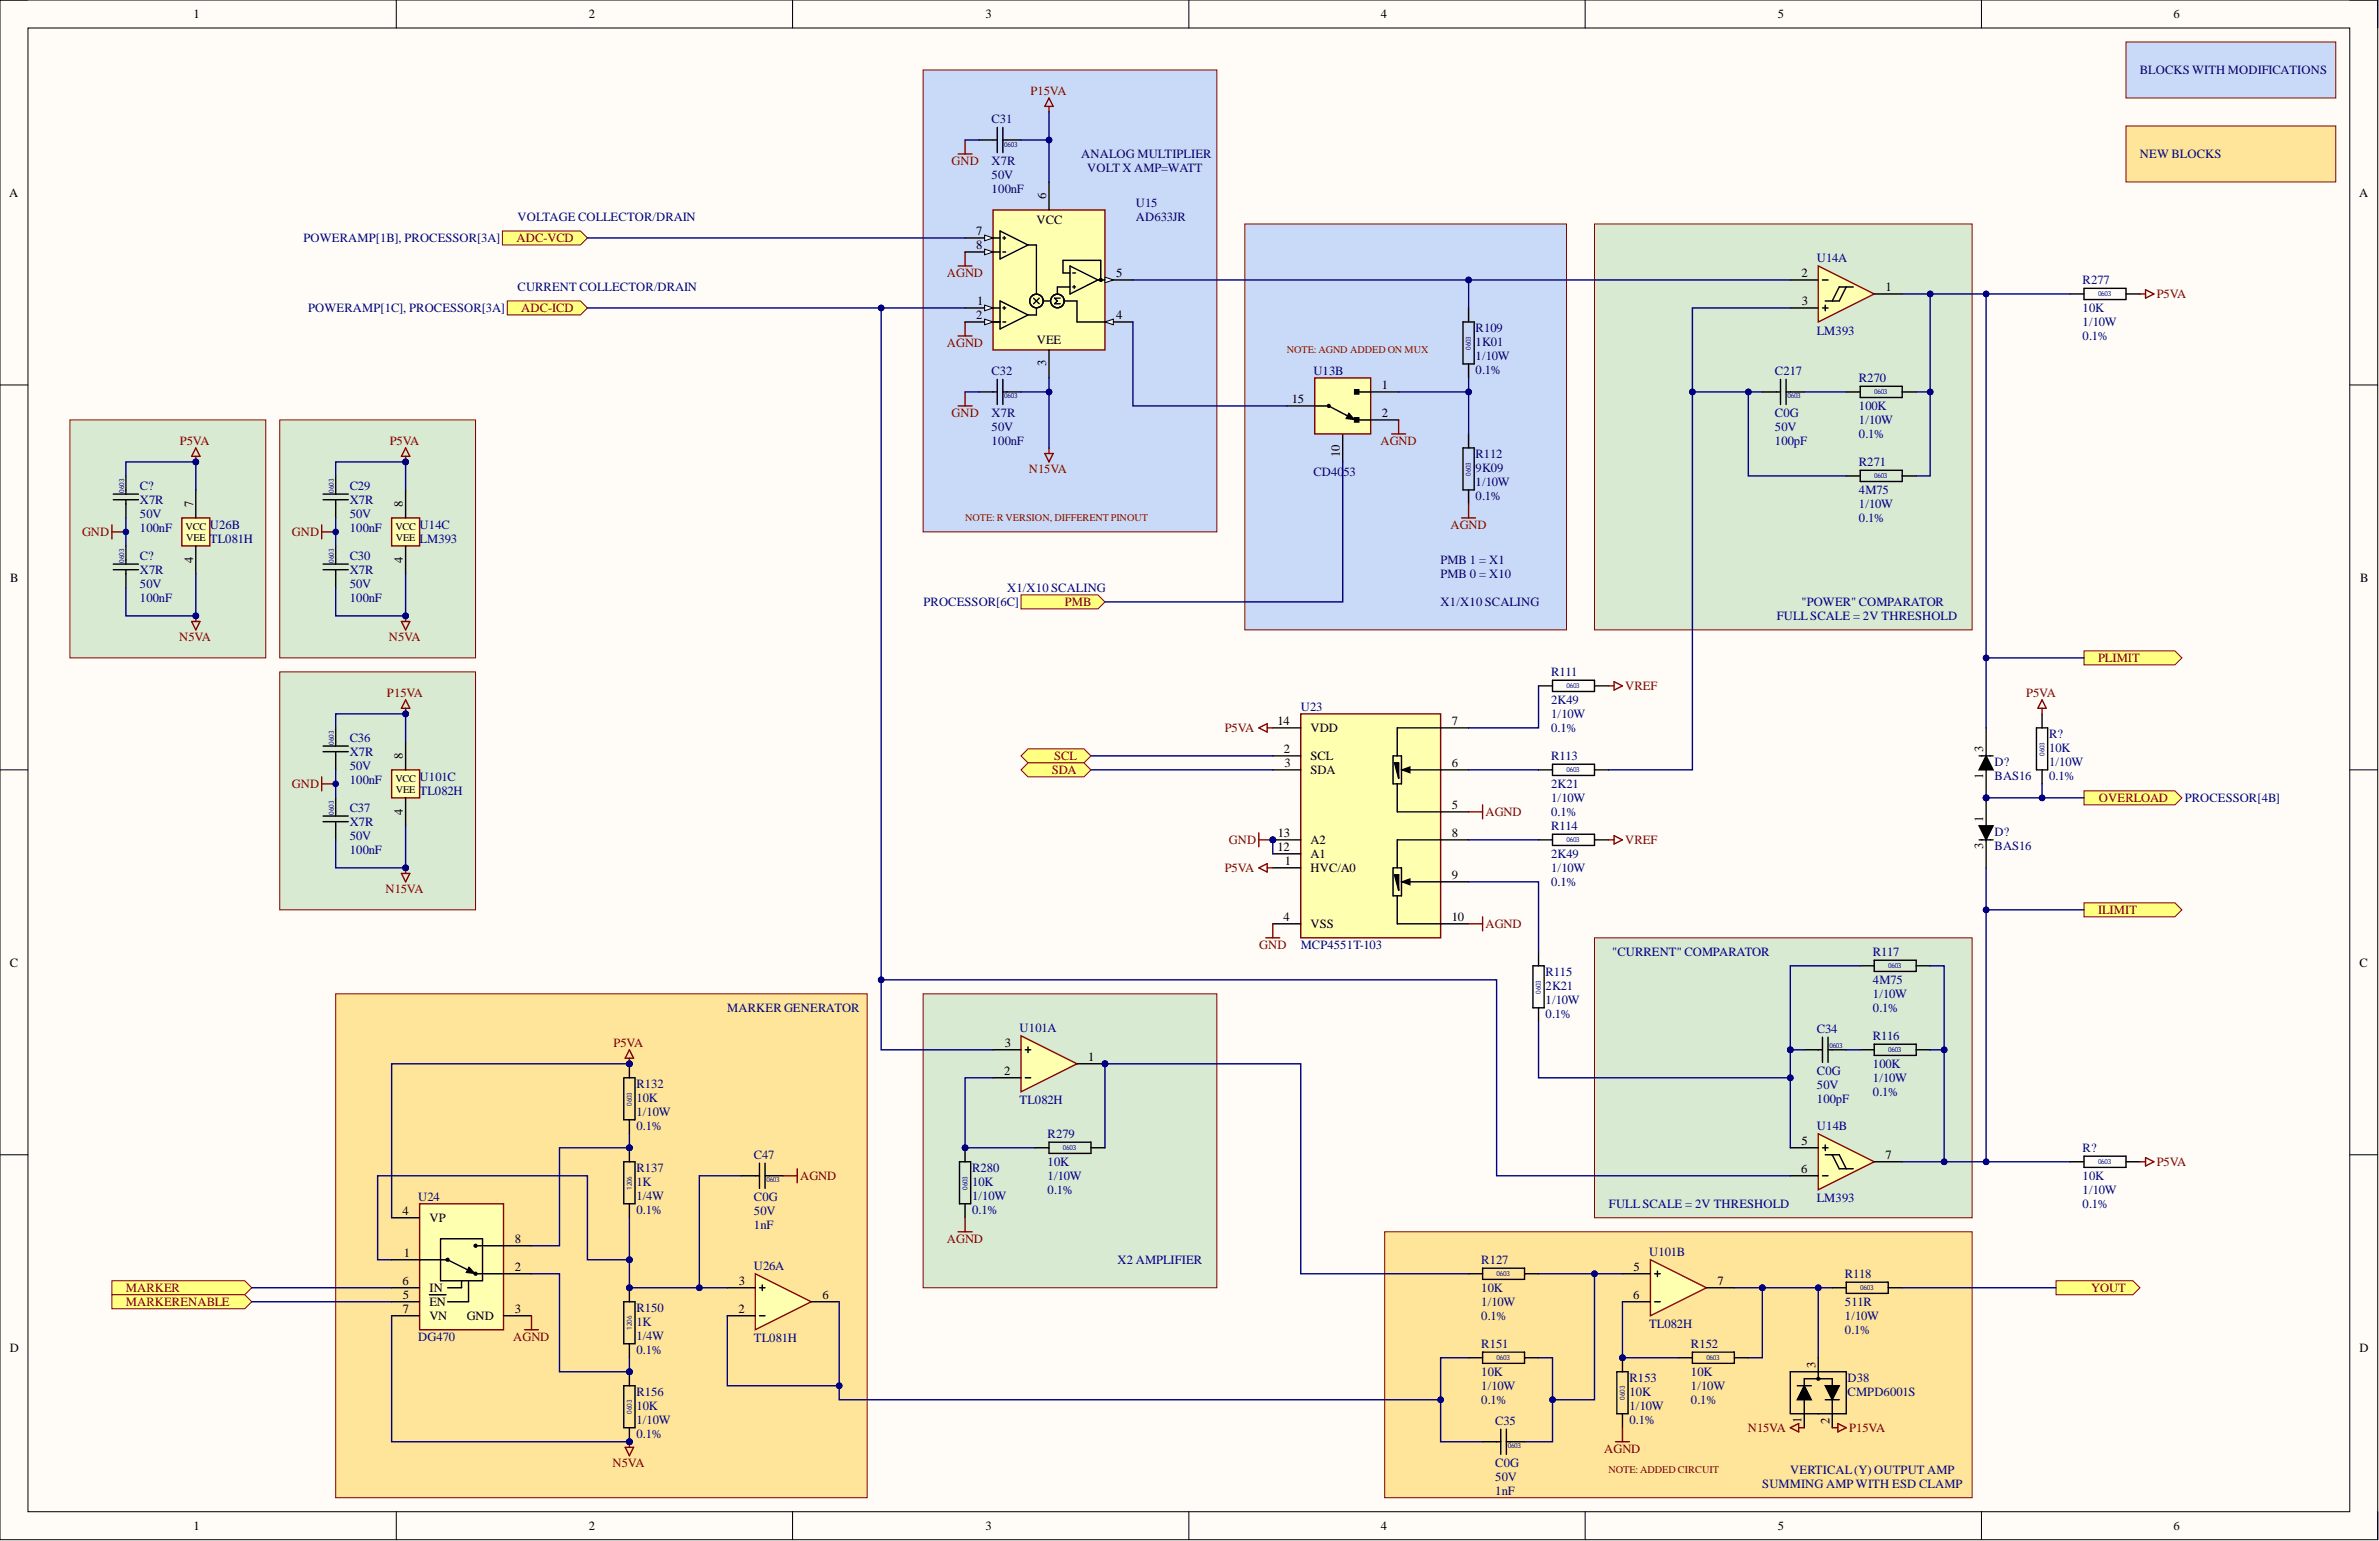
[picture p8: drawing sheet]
<svg xmlns="http://www.w3.org/2000/svg" width="431mm" height="279mm" viewBox="0 0 431 279" stroke-linecap="round" stroke-linejoin="round" font-family="sans-serif">
<defs><g id="words">
<g font-size="2.3">
<text x="35.1" y="3.3">1</text>
<text x="106.8" y="3.3">2</text>
<text x="178.7" y="3.3">3</text>
<text x="250.4" y="3.3">4</text>
<text x="322.4" y="3.3">5</text>
<text x="394.2" y="3.3">6</text>
<text x="1.7" y="35.7">A</text>
<text x="427.8" y="35.7">A</text>
<text x="188" y="40.6">VCC</text>
<text x="189.7" y="36" transform="rotate(-90 189.7 36)">6</text>
<text x="177.1" y="42.6">7</text>
<text x="177.1" y="45.2">8</text>
<text x="202.4" y="50.3">5</text>
<text x="326.7" y="50.3">2</text>
<text x="341.9" y="52.8">1</text>
<text x="177.1" y="57.9">2</text>
<text x="177.2" y="55.3">1</text>
<text x="202.4" y="57.9">4</text>
<text x="326.8" y="55.3">3</text>
<text x="188" y="62.4">VEE</text>
<text x="189.7" y="66.4" transform="rotate(-90 189.7 66.4)">3</text>
<text x="250.6" y="70.6">1</text>
<text x="234.3" y="73.1">15</text>
<text x="250.6" y="75.6">2</text>
<text x="243" y="82.9" transform="rotate(-90 243 82.9)">10</text>
<text x="35" y="91.9" transform="rotate(-90 35 91.9)">7</text>
<text x="73.1" y="91.9" transform="rotate(-90 73.1 91.9)">8</text>
<text x="1.9" y="105.5">B</text>
<text x="35" y="102.1" transform="rotate(-90 35 102.1)">4</text>
<text x="73.1" y="102.1" transform="rotate(-90 73.1 102.1)">4</text>
<text x="428" y="105.5">B</text>
<text x="231.7" y="131.5">14</text>
<text x="263.3" y="131.5">7</text>
<text x="73.1" y="137.6" transform="rotate(-90 73.1 137.6)">8</text>
<text x="232.9" y="136.5">2</text>
<text x="237.7" y="132.7">VDD</text>
<text x="237.7" y="137.8">SCL</text>
<text x="359.7" y="136.3" transform="rotate(-90 359.7 136.3)">3</text>
<text x="232.9" y="139.1">3</text>
<text x="237.7" y="140.3">SDA</text>
<text x="263.3" y="139.1">6</text>
<text x="359.7" y="141.2" transform="rotate(-90 359.7 141.2)">1</text>
<text x="73.1" y="147.8" transform="rotate(-90 73.1 147.8)">4</text>
<text x="263.3" y="146.7">5</text>
<text x="359.7" y="149" transform="rotate(-90 359.7 149)">1</text>
<text x="231.7" y="154.3">12</text>
<text x="231.8" y="151.8">13</text>
<text x="237.7" y="155.6">A1</text>
<text x="237.7" y="153">A2</text>
<text x="263.3" y="151.8">8</text>
<text x="359.7" y="154" transform="rotate(-90 359.7 154)">3</text>
<text x="233" y="156.8">1</text>
<text x="237.7" y="158.1">HVC/A0</text>
<text x="263.3" y="159.4">9</text>
<text x="232.8" y="167">4</text>
<text x="263.3" y="167">10</text>
<text x="237.7" y="168.3">VSS</text>
<text x="1.8" y="175.3">C</text>
<text x="427.9" y="175.3">C</text>
<text x="182.2" y="189.8">3</text>
<text x="182.1" y="194.9">2</text>
<text x="197.3" y="192.4">1</text>
<text x="326.7" y="207.6">5</text>
<text x="326.6" y="212.7">6</text>
<text x="341.9" y="210.1">7</text>
<text x="73" y="220.3">4</text>
<text x="77.9" y="221.6">VP</text>
<text x="73.2" y="227.9">1</text>
<text x="93.3" y="225.4">8</text>
<text x="73" y="233">6</text>
<text x="93.3" y="230.4">2</text>
<text x="134" y="233">3</text>
<text x="296.3" y="230.4">5</text>
<text x="311.5" y="233">7</text>
<text x="73.1" y="235.5">5</text>
<text x="73.1" y="238.1">7</text>
<text x="77.9" y="236.8">EN</text>
<text x="77.9" y="234.2">IN</text>
<text x="77.9" y="239.3">VN</text>
<text x="84.6" y="239.3">GND</text>
<text x="93.3" y="238.1">3</text>
<text x="133.9" y="238.1">2</text>
<text x="149.2" y="235.5">6</text>
<text x="296.2" y="235.5">6</text>
<text x="1.8" y="245.1">D</text>
<text x="427.9" y="245.1">D</text>
<text x="329.2" y="248" transform="rotate(-90 329.2 248)">3</text>
<text x="326.7" y="257.9" transform="rotate(-90 326.7 257.9)">1</text>
<text x="331.8" y="258.1" transform="rotate(-90 331.8 258.1)">2</text>
<text x="35.1" y="277.4">1</text>
<text x="106.8" y="277.4">2</text>
<text x="178.7" y="277.4">3</text>
<text x="250.4" y="277.4">4</text>
<text x="322.4" y="277.4">5</text>
<text x="394.2" y="277.4">6</text>
</g>
<g font-size="2.3" fill="#800000">
<text x="186.9" y="17.3">P15VA</text>
<text x="172.6" y="29.9">GND</text>
<text x="93.7" y="43.9">ADC-VCD</text>
<text x="171.7" y="50.3">AGND</text>
<text x="94.5" y="56.6">ADC-ICD</text>
<text x="391.1" y="54.1">P5VA</text>
<text x="171.7" y="62.9">AGND</text>
<text x="172.6" y="75.6">GND</text>
<text x="32.6" y="80.7">P5VA</text>
<text x="70.7" y="80.7">P5VA</text>
<text x="250.4" y="80.7">AGND</text>
<text x="186.6" y="85.8">N15VA</text>
<text x="263" y="95.9">AGND</text>
<text x="14.9" y="97.2">GND</text>
<text x="52.9" y="97.2">GND</text>
<text x="193.1" y="109.9">PMB</text>
<text x="32.5" y="116.2">N5VA</text>
<text x="70.5" y="116.2">N5VA</text>
<text x="294.8" y="125.1">VREF</text>
<text x="380.5" y="120">PLIMIT</text>
<text x="70.2" y="126.4">P15VA</text>
<text x="367.5" y="126.4">P5VA</text>
<text x="191.2" y="137.8">SCL</text>
<text x="222.1" y="132.7">P5VA</text>
<text x="52.9" y="142.9">GND</text>
<text x="190.8" y="140.3">SDA</text>
<text x="269.4" y="148">AGND</text>
<text x="380.7" y="145.4">OVERLOAD</text>
<text x="222.9" y="153">GND</text>
<text x="294.8" y="153">VREF</text>
<text x="69.9" y="161.9">N15VA</text>
<text x="222.1" y="158.1">P5VA</text>
<text x="380.5" y="165.7">ILIMIT</text>
<text x="228.4" y="172.1">GND</text>
<text x="269.4" y="168.3">AGND</text>
<text x="111.3" y="189.8">P5VA</text>
<text x="145.1" y="213.9">AGND</text>
<text x="391.1" y="211.4">P5VA</text>
<text x="171.7" y="225.4">AGND</text>
<text x="22.8" y="234.2">MARKER</text>
<text x="22.8" y="236.8">MARKERENABLE</text>
<text x="379.2" y="234.2">YOUT</text>
<text x="93.1" y="243.1">AGND</text>
<text x="290.9" y="263.4">AGND</text>
<text x="317" y="259.6">N15VA</text>
<text x="335.3" y="259.6">P15VA</text>
<text x="111.1" y="266">N5VA</text>
</g>
<g font-size="2.3" fill="#000080">
<text x="388.1" y="13.5">BLOCKS WITH MODIFICATIONS</text>
<text x="179.8" y="22.3">C31</text>
<text x="179.8" y="29.9">X7R</text>
<text x="196.1" y="28.7">ANALOG MULTIPLIER</text>
<text x="388.1" y="28.7">NEW BLOCKS</text>
<text x="179.8" y="32.5">50V</text>
<text x="179.8" y="35">100nF</text>
<text x="197.2" y="31.2">VOLT X AMP=WATT</text>
<text x="93.9" y="40.1">VOLTAGE COLLECTOR/DRAIN</text>
<text x="206" y="37.6">U15</text>
<text x="206" y="40.1">AD633JR</text>
<text x="55" y="43.9">POWERAMP[1B], PROCESSOR[3A]</text>
<text x="329.5" y="47.5">U14A</text>
<text x="93.9" y="52.8">CURRENT COLLECTOR/DRAIN</text>
<text x="377.7" y="51.5">R277</text>
<text x="55.9" y="56.6">POWERAMP[1C], PROCESSOR[3A]</text>
<text x="377.7" y="59.1">1/10W</text>
<text x="377.7" y="56.6">10K</text>
<text x="267.6" y="65.2">1/10W</text>
<text x="267.6" y="62.7">1K01</text>
<text x="267.6" y="60.1">R109</text>
<text x="329.5" y="60.7">LM393</text>
<text x="377.7" y="61.7">0.1%</text>
<text x="179.8" y="68">C32</text>
<text x="238.2" y="68">U13B</text>
<text x="267.6" y="67.8">0.1%</text>
<text x="321.9" y="68">C217</text>
<text x="337.1" y="69.3">R270</text>
<text x="179.8" y="75.6">X7R</text>
<text x="321.9" y="75.6">C0G</text>
<text x="337.1" y="76.9">1/10W</text>
<text x="337.1" y="74.4">100K</text>
<text x="179.8" y="78.2">50V</text>
<text x="179.8" y="80.7">100nF</text>
<text x="267.6" y="83">R112</text>
<text x="321.9" y="78.2">50V</text>
<text x="321.9" y="80.7">100pF</text>
<text x="337.1" y="79.4">0.1%</text>
<text x="25.4" y="88.9">C?</text>
<text x="63.4" y="88.9">C29</text>
<text x="238.2" y="86.3">CD40</text>
<text x="243.7" y="86.3">53</text>
<text x="267.6" y="88.1">1/10W</text>
<text x="267.6" y="85.5">9K09</text>
<text x="337.1" y="89.6">4M75</text>
<text x="337.1" y="84.5">R271</text>
<text x="25.4" y="91.4">X7R</text>
<text x="25.4" y="94">50V</text>
<text x="38" y="95.9">U26B</text>
<text x="63.4" y="91.4">X7R</text>
<text x="63.4" y="94">50V</text>
<text x="76.1" y="95.9">U14C</text>
<text x="267.6" y="90.6">0.1%</text>
<text x="337.1" y="92.1">1/10W</text>
<text x="337.1" y="94.7">0.1%</text>
<text x="25.4" y="101.6">C?</text>
<text x="25.4" y="96.5">100nF</text>
<text x="38" y="98.5">TL081H</text>
<text x="63.4" y="101.6">C30</text>
<text x="63.4" y="96.5">100nF</text>
<text x="76.1" y="98.5">LM393</text>
<text x="25.4" y="104.1">X7R</text>
<text x="25.4" y="106.7">50V</text>
<text x="63.4" y="104.1">X7R</text>
<text x="63.4" y="106.7">50V</text>
<text x="182.6" y="107.4">X1/X10 SCALING</text>
<text x="261.3" y="104.8">PMB 0 = X10</text>
<text x="261.3" y="102.3">PMB 1 = X1</text>
<text x="25.4" y="109.2">100nF</text>
<text x="63.4" y="109.2">100nF</text>
<text x="167.5" y="109.9">PROCESSOR[6C]</text>
<text x="261.3" y="109.9">X1/X10 SCALING</text>
<text x="322.2" y="112.4">FULLSCALE = 2V THRESHOLD</text>
<text x="326.7" y="109.9">&quot;POWER&quot; COMPARATOR</text>
<text x="281.3" y="122.6">R111</text>
<text x="235.9" y="128.9">U23</text>
<text x="281.3" y="130.2">1/10W</text>
<text x="281.3" y="127.7">2K49</text>
<text x="63.4" y="137.1">X7R</text>
<text x="63.4" y="134.6">C36</text>
<text x="281.3" y="132.7">0.1%</text>
<text x="281.3" y="137.8">R113</text>
<text x="371.6" y="136.3">10K</text>
<text x="371.6" y="133.7">R?</text>
<text x="63.4" y="139.7">50V</text>
<text x="63.4" y="142.2">100nF</text>
<text x="76.1" y="141.6">U101C</text>
<text x="281.3" y="142.9">2K21</text>
<text x="361.7" y="138.8">D?</text>
<text x="361.7" y="141.4">BAS16</text>
<text x="371.6" y="138.8">1/10W</text>
<text x="371.6" y="141.4">0.1%</text>
<text x="63.4" y="149.8">X7R</text>
<text x="63.4" y="147.3">C37</text>
<text x="76.1" y="144.2">TL082H</text>
<text x="281.3" y="145.4">1/10W</text>
<text x="281.3" y="148">0.1%</text>
<text x="396.2" y="145.4">PROCESSOR[4B]</text>
<text x="63.4" y="152.4">50V</text>
<text x="63.4" y="154.9">100nF</text>
<text x="281.3" y="155.6">2K49</text>
<text x="281.3" y="150.5">R114</text>
<text x="361.7" y="151.5">D?</text>
<text x="361.7" y="154">BAS16</text>
<text x="281.3" y="158.1">1/10W</text>
<text x="281.3" y="160.6">0.1%</text>
<text x="235.9" y="172.1">MCP4551T-103</text>
<text x="292.4" y="173.3">&quot;CURRENT&quot; COMPARATOR</text>
<text x="339.6" y="173.3">R117</text>
<text x="280.3" y="179.4">2K21</text>
<text x="280.3" y="176.9">R115</text>
<text x="339.6" y="178.4">4M75</text>
<text x="131.9" y="183.5">MARKER GENERATOR</text>
<text x="280.3" y="182">1/10W</text>
<text x="280.3" y="184.5">0.1%</text>
<text x="339.6" y="181">1/10W</text>
<text x="339.6" y="183.5">0.1%</text>
<text x="184.9" y="187">U101A</text>
<text x="329.5" y="187.3">C34</text>
<text x="339.6" y="188.6">R116</text>
<text x="115.4" y="197.2">R132</text>
<text x="329.5" y="194.9">C0G</text>
<text x="329.5" y="197.4">50V</text>
<text x="339.6" y="196.2">1/10W</text>
<text x="339.6" y="193.6">100K</text>
<text x="115.4" y="202.3">1/10W</text>
<text x="115.4" y="199.7">10K</text>
<text x="184.9" y="200.2">TL082H</text>
<text x="329.5" y="200">100pF</text>
<text x="339.6" y="198.7">0.1%</text>
<text x="115.4" y="204.8">0.1%</text>
<text x="190" y="206.3">R279</text>
<text x="329.5" y="204.8">U14B</text>
<text x="377.7" y="208.9">R?</text>
<text x="115.4" y="215">1K</text>
<text x="115.4" y="212.4">R137</text>
<text x="136.7" y="210.1">C47</text>
<text x="176.3" y="215">10K</text>
<text x="176.3" y="212.4">R280</text>
<text x="190" y="213.9">1/10W</text>
<text x="190" y="211.4">10K</text>
<text x="377.7" y="213.9">10K</text>
<text x="75.8" y="217.8">U24</text>
<text x="115.4" y="217.5">1/4W</text>
<text x="115.4" y="220">0.1%</text>
<text x="136.7" y="217.8">C0G</text>
<text x="136.7" y="220.3">50V</text>
<text x="176.3" y="217.5">1/10W</text>
<text x="176.3" y="220">0.1%</text>
<text x="190" y="216.5">0.1%</text>
<text x="291.8" y="219">FULLSCALE = 2V THRESHOLD</text>
<text x="329.5" y="218">LM393</text>
<text x="377.7" y="216.5">1/10W</text>
<text x="377.7" y="219">0.1%</text>
<text x="136.7" y="222.8">1nF</text>
<text x="299.1" y="227.6">U101B</text>
<text x="136.7" y="230.2">U26A</text>
<text x="202.7" y="229.2">X2 AMPLIFIER</text>
<text x="268.6" y="229.2">R127</text>
<text x="334.6" y="231.7">R118</text>
<text x="115.4" y="237.8">R150</text>
<text x="268.6" y="236.8">1/10W</text>
<text x="268.6" y="239.3">0.1%</text>
<text x="268.6" y="234.2">10K</text>
<text x="334.6" y="239.3">1/10W</text>
<text x="334.6" y="236.8">511R</text>
<text x="75.8" y="243.1">DG470</text>
<text x="115.4" y="242.9">1/4W</text>
<text x="115.4" y="245.4">0.1%</text>
<text x="115.4" y="240.3">1K</text>
<text x="136.7" y="243.4">TL081H</text>
<text x="268.6" y="244.4">R151</text>
<text x="299.1" y="240.8">TL082H</text>
<text x="306.7" y="244.4">R152</text>
<text x="334.6" y="241.9">0.1%</text>
<text x="268.6" y="249.5">10K</text>
<text x="295.5" y="250.5">R153</text>
<text x="306.7" y="249.5">10K</text>
<text x="335.1" y="250.5">D38</text>
<text x="115.4" y="255.6">10K</text>
<text x="115.4" y="253">R156</text>
<text x="268.6" y="252">1/10W</text>
<text x="268.6" y="254.5">0.1%</text>
<text x="295.5" y="255.6">1/10W</text>
<text x="295.5" y="253">10K</text>
<text x="306.7" y="252">1/10W</text>
<text x="306.7" y="254.5">0.1%</text>
<text x="335.1" y="253">CMPD6001S</text>
<text x="115.4" y="258.1">1/10W</text>
<text x="115.4" y="260.6">0.1%</text>
<text x="271.2" y="258.4">C35</text>
<text x="295.5" y="258.1">0.1%</text>
<text x="271.2" y="266">C0G</text>
<text x="271.2" y="268.5">50V</text>
<text x="319.6" y="269.8">SUMMING AMP WITH ESD CLAMP</text>
<text x="324.7" y="267.2">VERTICAL(Y) OUTPUT AMP</text>
<text x="271.2" y="271">1nF</text>
</g>
<g font-size="1.9" fill="#980000">
<text x="233.4" y="64">NOTE: AGND ADDED ON MUX</text>
<text x="175" y="94.5">NOTE: R VERSION, DIFFERENT PINOUT</text>
<text x="291.7" y="267.1">NOTE: ADDED CIRCUIT</text>
</g>
<g font-size="1.9">
<text x="33.7" y="96">VCC</text>
<text x="33.7" y="98">VEE</text>
<text x="71.7" y="96">VCC</text>
<text x="71.8" y="98">VEE</text>
<text x="71.7" y="141.7">VCC</text>
<text x="71.8" y="143.7">VEE</text>
</g>
<g font-size="1.3" fill="#000080">
<text x="182.1" y="26.6">0603</text>
<text x="380.5" y="53.7">0603</text>
<text x="266.8" y="63.4" transform="rotate(-90 266.8 63.4)">0603</text>
<text x="339.9" y="71.5">0603</text>
<text x="182.1" y="72.2">0603</text>
<text x="324.2" y="72.2">0603</text>
<text x="22.5" y="89.3" transform="rotate(-90 22.5 89.3)">0603</text>
<text x="60.5" y="89.3" transform="rotate(-90 60.5 89.3)">0603</text>
<text x="266.8" y="86.3" transform="rotate(-90 266.8 86.3)">0603</text>
<text x="339.9" y="86.7">0603</text>
<text x="22.5" y="102" transform="rotate(-90 22.5 102)">0603</text>
<text x="60.5" y="102" transform="rotate(-90 60.5 102)">0603</text>
<text x="284.1" y="124.8">0603</text>
<text x="60.5" y="135" transform="rotate(-90 60.5 135)">0603</text>
<text x="370.8" y="137" transform="rotate(-90 370.8 137)">0603</text>
<text x="284.1" y="140">0603</text>
<text x="60.5" y="147.7" transform="rotate(-90 60.5 147.7)">0603</text>
<text x="284.1" y="152.7">0603</text>
<text x="342.4" y="175.5">0603</text>
<text x="279.4" y="180.2" transform="rotate(-90 279.4 180.2)">0603</text>
<text x="331.8" y="190">0603</text>
<text x="342.4" y="190.8">0603</text>
<text x="114.6" y="200.5" transform="rotate(-90 114.6 200.5)">0603</text>
<text x="192.8" y="208.5">0603</text>
<text x="114.6" y="215.7" transform="rotate(-90 114.6 215.7)">1206</text>
<text x="139" y="214.4">0603</text>
<text x="175.4" y="215.7" transform="rotate(-90 175.4 215.7)">0603</text>
<text x="380.5" y="211.1">0603</text>
<text x="271.4" y="231.4">0603</text>
<text x="337.4" y="233.9">0603</text>
<text x="114.6" y="241.1" transform="rotate(-90 114.6 241.1)">1206</text>
<text x="271.4" y="246.6">0603</text>
<text x="309.5" y="246.6">0603</text>
<text x="114.6" y="256.3" transform="rotate(-90 114.6 256.3)">0603</text>
<text x="294.7" y="253.8" transform="rotate(-90 294.7 253.8)">0603</text>
<text x="273.4" y="262.6">0603</text>
</g>
</g></defs>
<path d="M0 0h431.2v279.2h-431.2z" fill-rule="evenodd" fill="#fffcf8"/>
<path d="M0 0h431.2v279.2h-431.2z" fill="none" stroke="#000" stroke-width=".18"/>
<path d="M5.1 5.1h421v269h-421z" fill-rule="evenodd" fill="#fffcf8"/>
<g fill="none" stroke="#000" stroke-width=".18">
<path d="M0 0h5.1M5.1 5.1h421v269h-421zM71.9 0v5.1M143.7 0v5.1M215.6 0v5.1M287.5 0v5.1M359.3 0v5.1M426.1 0h5.1v5.1M0 69.8h5.1M426.1 69.8h5.1M0 139.6h5.1M426.1 139.6h5.1"/>
<path d="M0 209.4h5.1M426.1 209.4h5.1M71.9 274.1v5.1M143.7 274.1v5.1M215.6 274.1v5.1M287.5 274.1v5.1M359.3 274.1v5.1M431.2 274.1v5.1"/>
</g>
<path d="M60.9 180.2h96.4v91.4h-96.4z" fill-rule="evenodd" fill="#ffe599"/>
<path d="M60.9 180.2h96.4v91.4h-96.4z" fill="none" stroke="#800000" stroke-width=".18"/>
<path d="M50.7 76.1h35.5v43.2h-35.5z" fill-rule="evenodd" fill="#d9ead3"/>
<path d="M50.7 76.1h35.5v43.2h-35.5z" fill="none" stroke="#800000" stroke-width=".18"/>
<path d="M50.7 121.8h35.5v43.2h-35.5z" fill-rule="evenodd" fill="#d9ead3"/>
<path d="M50.7 121.8h35.5v43.2h-35.5z" fill="none" stroke="#800000" stroke-width=".18"/>
<path d="M167.4 180.2h53.3v53.3h-53.3z" fill-rule="evenodd" fill="#d9ead3"/>
<path d="M167.4 180.2h53.3v53.3h-53.3z" fill="none" stroke="#800000" stroke-width=".18"/>
<path d="M289.2 170h68.5v50.8h-68.5z" fill-rule="evenodd" fill="#d9ead3"/>
<path d="M289.2 170h68.5v50.8h-68.5z" fill="none" stroke="#800000" stroke-width=".18"/>
<path d="M251.1 223.3h106.6v48.3h-106.6z" fill-rule="evenodd" fill="#ffe599"/>
<path d="M251.1 223.3h106.6v48.3h-106.6z" fill="none" stroke="#800000" stroke-width=".18"/>
<path d="M289.2 40.6h68.5v73.6h-68.5z" fill-rule="evenodd" fill="#d9ead3"/>
<path d="M289.2 40.6h68.5v73.6h-68.5z" fill="none" stroke="#800000" stroke-width=".18"/>
<path d="M167.4 12.7h53.3v83.7h-53.3z" fill-rule="evenodd" fill="#c9daf8"/>
<path d="M167.4 12.7h53.3v83.7h-53.3z" fill="none" stroke="#800000" stroke-width=".18"/>
<path d="M225.8 40.6h58.3v73.6h-58.3z" fill-rule="evenodd" fill="#c9daf8"/>
<path d="M225.8 40.6h58.3v73.6h-58.3z" fill="none" stroke="#800000" stroke-width=".18"/>
<path d="M91.1 41.9h14.2l1.2 1.2-1.2 1.3h-14.2z" fill-rule="evenodd" fill="#ffff80"/>
<path d="M91.1 41.9h14.2l1.2 1.2-1.2 1.3h-14.2z" fill="none" stroke="#800000" stroke-width=".18"/>
<path d="M190.2 17.8l.8 1.5h-1.5zM190.2 19.3v1M173.8 48.2h2.5M175 45.7v2.5M175 58.4v2.5M173.8 60.9h2.5M189.5 82.2h1.5l-.8 1.6zM190.2 81.2v1" fill="none" stroke="#800000" stroke-width=".25"/>
<path d="M329.8 48.2l10.1 5.1-10.1 5.1z" fill-rule="evenodd" fill="#ffffb0"/>
<path d="M329.8 48.2l10.1 5.1-10.1 5.1z" fill="none" stroke="#980000" stroke-width=".25"/>
<path d="M324.7 50.8h5.1M324.7 55.8h5.1M330.5 50.8h1M330.5 55.8h1M331 55.3v1M334.8 52l-1.2 2.6h-2.6M336.1 52h-2.5l-1.3 2.6M339.9 53.3h5.1" fill="none" stroke="#000" stroke-width=".25"/>
<path d="M329.8 205.6l10.1 5-10.1 5.1z" fill-rule="evenodd" fill="#ffffb0"/>
<path d="M329.8 205.6l10.1 5-10.1 5.1z" fill="none" stroke="#980000" stroke-width=".25"/>
<path d="M324.7 213.2h5.1M324.7 208.1h5.1M330.5 213.2h1M330.5 208.1h1M331 207.6v1M331 209.4h2.6l1.2 2.5M332.3 209.4l1.3 2.5h2.5M339.9 210.6h5.1" fill="none" stroke="#000" stroke-width=".25"/>
<path d="M92 54.6h13.3l1.2 1.2-1.2 1.3h-13.3z" fill-rule="evenodd" fill="#ffff80"/>
<path d="M92 54.6h13.3l1.2 1.2-1.2 1.3h-13.3z" fill="none" stroke="#800000" stroke-width=".18"/>
<g fill="none" stroke="#000" stroke-width=".25">
<path d="M265.3 58.4h2.1v7.6h-2.1zM266.3 55.8v2.6M375.4 53.3h2.5M377.9 52.3h7.7v2h-7.7zM385.6 53.3h2.5M266.3 66v2.5M266.3 78.7v2.5M319.6 71.1h3.3M322.9 68.8v4.5M323.9 71.1h3.3M323.9 68.8v4.5M334.8 71.1h2.6"/>
<path d="M337.4 70h7.6v2.1h-7.6zM345 71.1h2.5M265.3 81.2h2.1v7.6h-2.1zM266.3 88.8v2.6M334.8 86.3h2.6M337.4 85.3h7.6v2h-7.6zM345 86.3h2.5M337.4 175.1h2.5M339.9 174.1h7.6v2h-7.6zM347.5 175.1h2.5M327.2 190.3h3.3M330.5 188.1v4.5"/>
<path d="M331.5 190.3h3.3M331.5 188.1v4.5M337.4 190.3h2.5M339.9 189.3h7.6v2.1h-7.6zM347.5 190.3h2.5M187.7 208.1h2.5M190.2 207.1h7.7v2h-7.7zM197.9 208.1h2.5"/>
</g>
<path d="M388.1 53.3h1M389.1 52.5l1.5 .8-1.5 .8zM265.1 93.9h2.5M266.3 91.4v2.5" fill="none" stroke="#800000" stroke-width=".25"/>
<circle cx="175" cy="208.1" r=".51" fill="#000080"/>
<circle cx="175" cy="208.1" r=".51" fill="none" stroke="#000080" stroke-width=".18"/>
<path d="M175 208.1v2.5" fill="none" stroke="#000" stroke-width=".25"/>
<circle cx="175" cy="208.1" r=".51" fill="#000080"/>
<circle cx="175" cy="208.1" r=".51" fill="none" stroke="#000080" stroke-width=".18"/>
<path d="M233.4 73.6h5M243.5 78.7v5.1M248.6 71.1h5.1M248.6 76.1h5.1M174 210.6h2v7.7h-2zM175 218.3v2.5M272.2 259.1v4.6M273.2 259.1v4.6M268.9 261.4h3.3M273.2 261.4h3.3" fill="none" stroke="#000" stroke-width=".25"/>
<path d="M173.8 223.3h2.5M175 220.8v2.5" fill="none" stroke="#800000" stroke-width=".25"/>
<path d="M238.4 68.5h10.2v10.2h-10.2z" fill-rule="evenodd" fill="#ffffb0"/>
<path d="M238.4 68.5h10.2v10.2h-10.2z" fill="none" stroke="#800000" stroke-width=".25"/>
<g fill="none" stroke="#000" stroke-width=".25">
<path d="M238.4 73.6h2.6l4.3 2.3M244.6 75l1 1.1-1.4-.2zM245.7 75.8h.7v.7h-.7zM245.7 70.7h.7v.7h-.7zM246 76.1h2.6M246 71.1h2.6"/>
<circle cx="241" cy="73.6" r=".26"/>
</g>
<g fill="#000">
<path d="M244.6 75l1 1.1-1.4-.2z"/>
<path d="M245.7 75.8h.7v.7h-.7z" fill-rule="evenodd"/>
<path d="M245.7 70.7h.7v.7h-.7z" fill-rule="evenodd"/>
</g>
<circle cx="241" cy="73.6" r=".26" fill="#000"/>
<path d="M185.2 107.9h13.9l1.3 1.2-1.3 1.3h-13.9z" fill-rule="evenodd" fill="#ffff80"/>
<path d="M185.2 107.9h13.9l1.3 1.2-1.3 1.3h-13.9z" fill="none" stroke="#800000" stroke-width=".18"/>
<path d="M180.1 38.1h20.3v25.3h-20.3z" fill-rule="evenodd" fill="#ffffb0"/>
<path d="M180.1 38.1h20.3v25.3h-20.3z" fill="none" stroke="#800000" stroke-width=".25"/>
<path d="M175 43.1h5.1" fill="none" stroke="#000" stroke-width=".25"/>
<path d="M178.6 42.6l1.5 .5-1.5 .6z" fill="#f8fcff"/>
<path d="M178.6 42.6l1.5 .5-1.5 .6z" fill="none" stroke="#000" stroke-width=".18"/>
<path d="M175 45.7h5.1" fill="none" stroke="#000" stroke-width=".25"/>
<path d="M178.6 45.2l1.5 .5-1.5 .5z" fill="#f8fcff"/>
<path d="M178.6 45.2l1.5 .5-1.5 .5z" fill="none" stroke="#000" stroke-width=".18"/>
<path d="M175 55.8h5.1" fill="none" stroke="#000" stroke-width=".25"/>
<path d="M178.6 55.3l1.5 .5-1.5 .5z" fill="#f8fcff"/>
<path d="M178.6 55.3l1.5 .5-1.5 .5z" fill="none" stroke="#000" stroke-width=".18"/>
<path d="M175 58.4h5.1" fill="none" stroke="#000" stroke-width=".25"/>
<path d="M178.6 57.9l1.5 .5-1.5 .5z" fill="#f8fcff"/>
<path d="M178.6 57.9l1.5 .5-1.5 .5z" fill="none" stroke="#000" stroke-width=".18"/>
<path d="M200.4 58.4h5.1M190.2 63.4v5.1" fill="none" stroke="#000" stroke-width=".25"/>
<path d="M200.4 58.4l1.5-.5v1z" fill="#f8fcff"/>
<path d="M200.4 58.4l1.5-.5v1z" fill="none" stroke="#000" stroke-width=".18"/>
<path d="M200.4 50.8h5.1" fill="none" stroke="#000" stroke-width=".25"/>
<path d="M200.4 50.3l1.5 .5-1.5 .5z" fill="#f8fcff"/>
<path d="M200.4 50.3l1.5 .5-1.5 .5z" fill="none" stroke="#000" stroke-width=".18"/>
<g fill="none" stroke="#000" stroke-width=".25">
<path d="M190.2 33v5.1M180.1 55.8h1.3M180.1 58.4h1.3M180.1 45.7h1.3M180.1 43.1h1.3M181.4 41.9l5 2.5-5 2.6zM181.4 54.6l5 2.5-5 2.5zM181.9 55.8h.5M181.9 58.4h.5M181.9 45.7h.5M181.9 43.1h.5M182.1 42.9v.5"/>
<path d="M182.1 55.6v.5M186.4 44.4h1.6v8.9M187.5 54.1l1 1M188 55.8v1.3h-1.6M188.5 54.1l-1 1M189.2 54.6h1.3M192.3 54.1h-1l.5 .5-.5 .5h1M193 54.6h2.3v3.8h5.1M194 48.2l5.1 2.6-5.1 2.5zM194 49.5h-1.2v-2.3h6.8v3.6M194 52h-2.2v1.3M194.6 49.5h.5"/>
<path d="M194.6 52h.5M194.8 51.8v.5M199.1 50.8h1.3"/>
<circle cx="188" cy="54.6" r="1.23"/>
<circle cx="191.8" cy="54.6" r="1.23"/>
<circle cx="199.6" cy="50.8" r=".26"/>
</g>
<circle cx="199.6" cy="50.8" r=".26" fill="#000"/>
<path d="M252.4 78.7h2.5M253.7 76.1v2.6" fill="none" stroke="#800000" stroke-width=".25"/>
<path d="M372.9 232.2h13.9l1.3 1.3-1.3 1.3h-13.9z" fill-rule="evenodd" fill="#ffff80"/>
<path d="M372.9 232.2h13.9l1.3 1.3-1.3 1.3h-13.9z" fill="none" stroke="#800000" stroke-width=".18"/>
<g fill="none" stroke="#000" stroke-width=".25">
<path d="M332.3 233.5h2.5M334.8 232.5h7.6v2h-7.6zM342.4 233.5h2.6M324.7 248.7h10.1v7.6h-10.1zM326 251.3h2.5M327.2 251.3l1.3 2.5h-2.5zM329.8 246.2v3.8M331 251.3h2.6l-1.3 2.5zM331 253.8h2.6M332.3 251.3v-1.3h-5.1v8.9M332.3 253.8v5.1"/>
<circle cx="329.8" cy="250" r=".26"/>
</g>
<path d="M327.2 251.3l1.3 2.5h-2.5zM331 251.3h2.6l-1.3 2.5z" fill="#000"/>
<circle cx="329.8" cy="250" r=".26" fill="#000"/>
<path d="M324.7 258.9l1.5-.8v1.5zM326.2 258.9h1M332.3 258.9h1M333.3 258.1l1.5 .8-1.5 .7z" fill="none" stroke="#800000" stroke-width=".25"/>
<path d="M377.9 143.4h16.5l1.3 1.3-1.3 1.2h-16.5z" fill-rule="evenodd" fill="#ffff80"/>
<path d="M377.9 143.4h16.5l1.3 1.3-1.3 1.2h-16.5z" fill="none" stroke="#800000" stroke-width=".18"/>
<path d="M71 93.9h5.1v5.1h-5.1z" fill-rule="evenodd" fill="#ffffb0"/>
<path d="M71 93.9h5.1v5.1h-5.1z" fill="none" stroke="#800000" stroke-width=".25"/>
<path d="M73.6 88.8v5.1M73.6 99v5.1" fill="none" stroke="#000" stroke-width=".25"/>
<path d="M385.6 7.6h38v10.2h-38z" fill-rule="evenodd" fill="#c9daf8"/>
<path d="M385.6 7.6h38v10.2h-38z" fill="none" stroke="#800000" stroke-width=".18"/>
<path d="M58.6 90.6h4.6M58.6 89.6h4.6M60.9 86.3v3.3M60.9 90.6v3.3M60.9 99v3.3M58.6 103.3h4.6M58.6 102.3h4.6M60.9 103.3v3.3" fill="none" stroke="#000" stroke-width=".25"/>
<path d="M58.3 95.2v2.5M58.3 96.4h2.6" fill="none" stroke="#800000" stroke-width=".25"/>
<circle cx="60.9" cy="96.4" r=".51" fill="#000080"/>
<circle cx="60.9" cy="96.4" r=".51" fill="none" stroke="#000080" stroke-width=".18"/>
<path d="M73.6 81.2l.7 1.5h-1.5zM73.6 82.7v1.1" fill="none" stroke="#800000" stroke-width=".25"/>
<circle cx="73.6" cy="83.8" r=".51" fill="#000080"/>
<circle cx="73.6" cy="83.8" r=".51" fill="none" stroke="#000080" stroke-width=".18"/>
<path d="M72.8 112.7h1.5l-.7 1.5zM73.6 111.7v1" fill="none" stroke="#800000" stroke-width=".25"/>
<circle cx="73.6" cy="111.7" r=".51" fill="#000080"/>
<circle cx="73.6" cy="111.7" r=".51" fill="none" stroke="#000080" stroke-width=".18"/>
<path d="M177.6 25.4h3.3M180.9 23.1v4.6M181.9 25.4h3.3M181.9 23.1v4.6M177.6 71.1h3.3M180.9 68.8v4.5M181.9 68.8v4.5M181.9 71.1h3.3" fill="none" stroke="#000" stroke-width=".25"/>
<path d="M173.8 27.9h2.5M175 25.4v2.5M173.8 73.6h2.5M175 71.1v2.5M73.6 126.9l.7 1.5h-1.5zM73.6 128.4v1" fill="none" stroke="#800000" stroke-width=".25"/>
<circle cx="73.6" cy="129.4" r=".51" fill="#000080"/>
<circle cx="73.6" cy="129.4" r=".51" fill="none" stroke="#000080" stroke-width=".18"/>
<path d="M72.8 158.4h1.5l-.7 1.5zM73.6 157.3v1.1" fill="none" stroke="#800000" stroke-width=".25"/>
<circle cx="73.6" cy="157.3" r=".51" fill="#000080"/>
<circle cx="73.6" cy="157.3" r=".51" fill="none" stroke="#000080" stroke-width=".18"/>
<path d="M58.6 136.3h4.6M58.6 135.3h4.6M60.9 132v3.3M60.9 136.3v3.3M58.6 149h4.6M58.6 148h4.6M60.9 144.7v3.3M60.9 149v3.3" fill="none" stroke="#000" stroke-width=".25"/>
<path d="M385.6 22.8h38v10.2h-38z" fill-rule="evenodd" fill="#ffe599"/>
<path d="M385.6 22.8h38v10.2h-38z" fill="none" stroke="#800000" stroke-width=".18"/>
<circle cx="230.8" cy="152.3" r=".51" fill="#000080"/>
<circle cx="230.8" cy="152.3" r=".51" fill="none" stroke="#000080" stroke-width=".18"/>
<path d="M235.9 129.4h25.4v40.6h-25.4z" fill-rule="evenodd" fill="#ffffb0"/>
<path d="M235.9 129.4h25.4v40.6h-25.4z" fill="none" stroke="#800000" stroke-width=".25"/>
<g fill="none" stroke="#000" stroke-width=".25">
<path d="M230.8 132h5.1M230.8 137h5.1M230.8 139.6h5.1M252.6 137h1.6v5.1h-1.6zM252.9 138.3h.8v2.8zM253.2 138.8v-.5l.2 1.5v-1.5l.3 2.8M254.3 139.6l1.4-.5v1zM254.7 139.6h11.6M266.3 132h-12.9v5M230.8 157.3h5.1M230.8 152.3h5.1M230.8 154.8h5.1"/>
<path d="M252.6 157.3h1.6v5.1h-1.6zM252.9 158.6h.8v2.8zM253.2 159.1v-.5l.2 1.5v-1.5l.3 2.8M253.4 142.1v5.1h12.9M254.3 159.9l1.4-.5v1zM254.7 159.9h11.6M266.3 152.3h-12.9v5M230.8 167.5h5.1M253.4 162.4v5.1h12.9"/>
</g>
<path d="M254.3 139.6l1.4-.5v1zM254.3 159.9l1.4-.5v1z" fill="#000"/>
<circle cx="230.8" cy="152.3" r=".51" fill="#000080"/>
<circle cx="230.8" cy="152.3" r=".51" fill="none" stroke="#000080" stroke-width=".18"/>
<circle cx="200.4" cy="192.9" r=".51" fill="#000080"/>
<circle cx="200.4" cy="192.9" r=".51" fill="none" stroke="#000080" stroke-width=".18"/>
<path d="M185.2 187.8l10.1 5.1-10.1 5.1z" fill-rule="evenodd" fill="#ffffb0"/>
<path d="M185.2 187.8l10.1 5.1-10.1 5.1z" fill="none" stroke="#980000" stroke-width=".25"/>
<path d="M180.1 195.4h5.1M180.1 190.3h5.1M195.3 192.9h5.1" fill="none" stroke="#000" stroke-width=".25"/>
<circle cx="200.4" cy="192.9" r=".51" fill="#000080"/>
<circle cx="200.4" cy="192.9" r=".51" fill="none" stroke="#000080" stroke-width=".18"/>
<path d="M185.9 195.4h1M185.9 190.3h1M186.4 189.8v1" fill="none" stroke="#000" stroke-width=".25"/>
<path d="M71 139.6h5.1v5.1h-5.1z" fill-rule="evenodd" fill="#ffffb0"/>
<path d="M71 139.6h5.1v5.1h-5.1z" fill="none" stroke="#800000" stroke-width=".25"/>
<path d="M73.6 134.5v5.1M73.6 144.7v5" fill="none" stroke="#000" stroke-width=".25"/>
<path d="M299.3 228.4l10.2 5.1-10.2 5.1z" fill-rule="evenodd" fill="#ffffb0"/>
<path d="M299.3 228.4l10.2 5.1-10.2 5.1z" fill="none" stroke="#980000" stroke-width=".25"/>
<path d="M294.2 236h5.1M294.2 230.9h5.1M300.1 236h1M300.1 230.9h1M300.6 230.4v1.1M309.5 233.5h5" fill="none" stroke="#000" stroke-width=".25"/>
<path d="M58.3 140.9v2.5M58.3 142.1h2.6" fill="none" stroke="#800000" stroke-width=".25"/>
<circle cx="60.9" cy="142.1" r=".51" fill="#000080"/>
<circle cx="60.9" cy="142.1" r=".51" fill="none" stroke="#000080" stroke-width=".18"/>
<path d="M228.3 151v2.5M228.3 152.3h2.5M229.6 170h2.5M230.8 167.5v2.5" fill="none" stroke="#800000" stroke-width=".25"/>
<circle cx="230.8" cy="152.3" r=".51" fill="#000080"/>
<circle cx="230.8" cy="152.3" r=".51" fill="none" stroke="#000080" stroke-width=".18"/>
<path d="M228.3 132l1.5-.8v1.5zM229.8 132h1" fill="none" stroke="#800000" stroke-width=".25"/>
<path d="M186.4 135.8h10.2l1.3 1.2-1.3 1.3h-10.2l-1.2-1.3z" fill-rule="evenodd" fill="#ffff80"/>
<path d="M186.4 135.8h10.2l1.3 1.2-1.3 1.3h-10.2l-1.2-1.3z" fill="none" stroke="#800000" stroke-width=".18"/>
<path d="M186.4 138.3h10.2l1.3 1.3-1.3 1.3h-10.2l-1.2-1.3z" fill-rule="evenodd" fill="#ffff80"/>
<path d="M186.4 138.3h10.2l1.3 1.3-1.3 1.3h-10.2l-1.2-1.3z" fill="none" stroke="#800000" stroke-width=".18"/>
<path d="M291.7 124.4h1M292.7 123.6l1.5 .8-1.5 .7zM228.3 157.3l1.5-.7v1.5zM229.8 157.3h1M266.3 147.2h2.6M268.9 145.9v2.6M291.7 152.3h1M292.7 151.5l1.5 .8-1.5 .7zM266.3 167.5h2.6M268.9 166.2v2.6" fill="none" stroke="#800000" stroke-width=".25"/>
<g fill="none" stroke="#000" stroke-width=".25">
<path d="M279 124.4h2.6M279 139.6h2.6M281.6 123.3h7.6v2.1h-7.6zM281.6 138.6h7.6v2h-7.6zM289.2 124.4h2.5M289.2 139.6h2.5M279 152.3h2.6M281.6 151.3h7.6v2h-7.6zM289.2 152.3h2.5M278 175.1h2v7.6h-2zM279 172.6v2.5M279 182.7v2.6"/>
<path d="M304.4 246.2h2.5M306.9 245.2h7.6v2h-7.6zM314.5 246.2h2.6"/>
</g>
<circle cx="294.2" cy="246.2" r=".51" fill="#000080"/>
<circle cx="294.2" cy="246.2" r=".51" fill="none" stroke="#000080" stroke-width=".18"/>
<path d="M294.2 246.2v2.5" fill="none" stroke="#000" stroke-width=".25"/>
<circle cx="294.2" cy="246.2" r=".51" fill="#000080"/>
<circle cx="294.2" cy="246.2" r=".51" fill="none" stroke="#000080" stroke-width=".18"/>
<path d="M266.3 230.9h2.6M268.9 229.9h7.6v2.1h-7.6zM276.5 230.9h2.5M266.3 246.2h2.6M268.9 245.2h7.6v2h-7.6zM276.5 246.2h2.5M293.2 248.7h2.1v7.6h-2.1zM294.2 256.3v2.6" fill="none" stroke="#000" stroke-width=".25"/>
<path d="M294.2 258.9v2.5M293 261.4h2.5" fill="none" stroke="#800000" stroke-width=".25"/>
<circle cx="114.1" cy="192.9" r=".51" fill="#000080"/>
<circle cx="114.1" cy="192.9" r=".51" fill="none" stroke="#000080" stroke-width=".18"/>
<path d="M114.1 192.9v2.5" fill="none" stroke="#000" stroke-width=".25"/>
<circle cx="114.1" cy="192.9" r=".51" fill="#000080"/>
<circle cx="114.1" cy="192.9" r=".51" fill="none" stroke="#000080" stroke-width=".18"/>
<path d="M113.1 195.4h2.1v7.6h-2.1zM114.1 203v2.6" fill="none" stroke="#000" stroke-width=".25"/>
<circle cx="114.1" cy="248.7" r=".51" fill="#000080"/>
<circle cx="114.1" cy="248.7" r=".51" fill="none" stroke="#000080" stroke-width=".18"/>
<circle cx="114.1" cy="261.4" r=".51" fill="#000080"/>
<circle cx="114.1" cy="261.4" r=".51" fill="none" stroke="#000080" stroke-width=".18"/>
<path d="M114.1 248.7v2.6" fill="none" stroke="#000" stroke-width=".25"/>
<circle cx="114.1" cy="248.7" r=".51" fill="#000080"/>
<circle cx="114.1" cy="248.7" r=".51" fill="none" stroke="#000080" stroke-width=".18"/>
<path d="M114.1 258.9v2.5" fill="none" stroke="#000" stroke-width=".25"/>
<circle cx="114.1" cy="261.4" r=".51" fill="#000080"/>
<circle cx="114.1" cy="261.4" r=".51" fill="none" stroke="#000080" stroke-width=".18"/>
<path d="M113.1 251.3h2.1v7.6h-2.1z" fill="none" stroke="#000" stroke-width=".25"/>
<circle cx="114.1" cy="208.1" r=".51" fill="#000080"/>
<circle cx="114.1" cy="208.1" r=".51" fill="none" stroke="#000080" stroke-width=".18"/>
<path d="M114.1 208.1v2.5" fill="none" stroke="#000" stroke-width=".25"/>
<circle cx="114.1" cy="208.1" r=".51" fill="#000080"/>
<circle cx="114.1" cy="208.1" r=".51" fill="none" stroke="#000080" stroke-width=".18"/>
<path d="M113.1 210.6h2.1v7.7h-2.1zM114.1 218.3v2.5" fill="none" stroke="#000" stroke-width=".25"/>
<circle cx="114.1" cy="233.5" r=".51" fill="#000080"/>
<circle cx="114.1" cy="233.5" r=".51" fill="none" stroke="#000080" stroke-width=".18"/>
<path d="M114.1 233.5v2.5" fill="none" stroke="#000" stroke-width=".25"/>
<circle cx="114.1" cy="233.5" r=".51" fill="#000080"/>
<circle cx="114.1" cy="233.5" r=".51" fill="none" stroke="#000080" stroke-width=".18"/>
<path d="M113.1 236h2.1v7.6h-2.1zM114.1 243.6v2.6" fill="none" stroke="#000" stroke-width=".25"/>
<path d="M114.1 190.3l.8 1.6h-1.5zM114.1 191.9v1" fill="none" stroke="#800000" stroke-width=".25"/>
<circle cx="114.1" cy="192.9" r=".51" fill="#000080"/>
<circle cx="114.1" cy="192.9" r=".51" fill="none" stroke="#000080" stroke-width=".18"/>
<path d="M113.4 262.4h1.5l-.8 1.5zM114.1 261.4v1" fill="none" stroke="#800000" stroke-width=".25"/>
<circle cx="114.1" cy="261.4" r=".51" fill="#000080"/>
<circle cx="114.1" cy="261.4" r=".51" fill="none" stroke="#000080" stroke-width=".18"/>
<path d="M20.3 232.2h24.1l1.3 1.3-1.3 1.3h-24.1z" fill-rule="evenodd" fill="#ffff80"/>
<path d="M20.3 232.2h24.1l1.3 1.3-1.3 1.3h-24.1z" fill="none" stroke="#800000" stroke-width=".18"/>
<path d="M20.3 234.8h24.1l1.3 1.2-1.3 1.3h-24.1z" fill-rule="evenodd" fill="#ffff80"/>
<path d="M20.3 234.8h24.1l1.3 1.2-1.3 1.3h-24.1z" fill="none" stroke="#800000" stroke-width=".18"/>
<path d="M76.1 218.3h15.2v22.8h-15.2z" fill-rule="evenodd" fill="#ffffb0"/>
<path d="M76.1 218.3h15.2v22.8h-15.2zM142 213.2h2.6M144.6 211.9v2.6M96.4 238.6v2.5M95.1 241.1h2.6" fill="none" stroke="#800000" stroke-width=".25"/>
<g fill="none" stroke="#000" stroke-width=".25">
<path d="M134.4 213.2h3.3M137.7 210.9v4.6M138.8 213.2h3.2M138.8 210.9v4.6M71 228.4h10.2l4.5 2.3M71 238.6h5.1M71 220.8h5.1M71 236h5.1M71 233.5h5.1M77.9 234.8h3M79.9 224.6h7.6v7.6h-7.6zM83.7 232.2v1.3h-2.5"/>
<path d="M85 232.2v3.8h-3.8M85.1 229.8l1 1.1-1.5-.2zM86.2 230.9h10.2M86.2 225.9h10.2M91.3 238.6h5.1"/>
<circle cx="81.2" cy="228.4" r=".26"/>
<circle cx="86.2" cy="230.9" r=".26"/>
<circle cx="86.2" cy="225.9" r=".26"/>
</g>
<g fill="#000">
<circle cx="81.2" cy="228.4" r=".26"/>
<circle cx="86.2" cy="230.9" r=".26"/>
<circle cx="86.2" cy="225.9" r=".26"/>
</g>
<path d="M85.1 229.8l1 1.1-1.5-.2z" fill="#000"/>
<path d="M12.7 76.1h35.5v43.2h-35.5z" fill-rule="evenodd" fill="#d9ead3"/>
<path d="M12.7 76.1h35.5v43.2h-35.5z" fill="none" stroke="#800000" stroke-width=".18"/>
<path d="M20.5 90.6h4.6M20.5 89.6h4.6M22.8 86.3v3.3M22.8 90.6v3.3M22.8 99v3.3M20.5 103.3h4.6M20.5 102.3h4.6M22.8 103.3v3.3" fill="none" stroke="#000" stroke-width=".25"/>
<path d="M20.3 95.2v2.5M20.3 96.4h2.5" fill="none" stroke="#800000" stroke-width=".25"/>
<circle cx="22.8" cy="96.4" r=".51" fill="#000080"/>
<circle cx="22.8" cy="96.4" r=".51" fill="none" stroke="#000080" stroke-width=".18"/>
<path d="M35.5 81.2l.8 1.5h-1.5zM35.5 82.7v1.1" fill="none" stroke="#800000" stroke-width=".25"/>
<circle cx="35.5" cy="83.8" r=".51" fill="#000080"/>
<circle cx="35.5" cy="83.8" r=".51" fill="none" stroke="#000080" stroke-width=".18"/>
<path d="M34.8 112.7h1.5l-.8 1.5zM35.5 111.7v1" fill="none" stroke="#800000" stroke-width=".25"/>
<circle cx="35.5" cy="111.7" r=".51" fill="#000080"/>
<circle cx="35.5" cy="111.7" r=".51" fill="none" stroke="#000080" stroke-width=".18"/>
<path d="M137 230.9l10.1 5.1-10.1 5.1z" fill-rule="evenodd" fill="#ffffb0"/>
<path d="M137 230.9l10.1 5.1-10.1 5.1z" fill="none" stroke="#980000" stroke-width=".25"/>
<path d="M131.9 238.6h5.1M131.9 233.5h5.1M137.7 238.6h1.1M137.7 233.5h1.1M138.2 233v1M147.1 236h5.1" fill="none" stroke="#000" stroke-width=".25"/>
<path d="M33 93.9h5v5.1h-5z" fill-rule="evenodd" fill="#ffffb0"/>
<path d="M33 93.9h5v5.1h-5z" fill="none" stroke="#800000" stroke-width=".25"/>
<path d="M35.5 88.8v5.1M35.5 99v5.1" fill="none" stroke="#000" stroke-width=".25"/>
<circle cx="360.2" cy="144.7" r=".51" fill="#000080"/>
<circle cx="360.2" cy="144.7" r=".51" fill="none" stroke="#000080" stroke-width=".18"/>
<path d="M360.2 132v12.7" fill="none" stroke="#000" stroke-width=".25"/>
<circle cx="360.2" cy="144.7" r=".51" fill="#000080"/>
<circle cx="360.2" cy="144.7" r=".51" fill="none" stroke="#000080" stroke-width=".18"/>
<path d="M360.2 137l1.3 2.6h-2.6z" fill="#000"/>
<path d="M358.9 137h2.6M360.2 137l1.3 2.6h-2.6z" fill="none" stroke="#000" stroke-width=".25"/>
<circle cx="360.2" cy="144.7" r=".51" fill="#000080"/>
<circle cx="360.2" cy="144.7" r=".51" fill="none" stroke="#000080" stroke-width=".18"/>
<path d="M360.2 144.7v12.6" fill="none" stroke="#000" stroke-width=".25"/>
<circle cx="360.2" cy="144.7" r=".51" fill="#000080"/>
<circle cx="360.2" cy="144.7" r=".51" fill="none" stroke="#000080" stroke-width=".18"/>
<path d="M358.9 149.7h2.6l-1.3 2.6z" fill="#000"/>
<path d="M358.9 149.7h2.6l-1.3 2.6zM358.9 152.3h2.6M375.4 210.6h2.5M377.9 209.6h7.7v2.1h-7.7zM385.6 210.6h2.5" fill="none" stroke="#000" stroke-width=".25"/>
<path d="M388.1 210.6h1M389.1 209.9l1.5 .7-1.5 .8z" fill="none" stroke="#800000" stroke-width=".25"/>
<path d="M377.9 163.7h16.5l1.3 1.3-1.3 1.2h-16.5z" fill-rule="evenodd" fill="#ffff80"/>
<path d="M377.9 163.7h16.5l1.3 1.3-1.3 1.2h-16.5z" fill="none" stroke="#800000" stroke-width=".18"/>
<path d="M377.9 118h16.5l1.3 1.3-1.3 1.3h-16.5z" fill-rule="evenodd" fill="#ffff80"/>
<path d="M377.9 118h16.5l1.3 1.3-1.3 1.3h-16.5z" fill="none" stroke="#800000" stroke-width=".18"/>
<path d="M369.3 132h2.1v7.6h-2.1zM370.3 129.4v2.6M370.3 139.6v2.5" fill="none" stroke="#000" stroke-width=".25"/>
<path d="M370.3 126.9l.8 1.5h-1.5zM370.3 128.4v1" fill="none" stroke="#800000" stroke-width=".25"/>
<path d="M106.5 55.8h68.5M106.5 43.1h68.5" fill="none" stroke="#000080" stroke-width=".25"/>
<circle cx="159.8" cy="55.8" r=".51" fill="#000080"/>
<circle cx="159.8" cy="55.8" r=".51" fill="none" stroke="#000080" stroke-width=".18"/>
<path d="M266.3 68.5v10.2" fill="none" stroke="#000080" stroke-width=".25"/>
<circle cx="266.3" cy="71.1" r=".51" fill="#000080"/>
<circle cx="266.3" cy="71.1" r=".51" fill="none" stroke="#000080" stroke-width=".18"/>
<path d="M324.7 55.8h-17.8v15.3" fill="none" stroke="#000080" stroke-width=".25"/>
<circle cx="306.9" cy="71.1" r=".51" fill="#000080"/>
<circle cx="306.9" cy="71.1" r=".51" fill="none" stroke="#000080" stroke-width=".18"/>
<path d="M317.1 71.1v15.2h17.7" fill="none" stroke="#000080" stroke-width=".25"/>
<circle cx="317.1" cy="71.1" r=".51" fill="#000080"/>
<circle cx="317.1" cy="71.1" r=".51" fill="none" stroke="#000080" stroke-width=".18"/>
<path d="M345 53.3h5v33h-2.5" fill="none" stroke="#000080" stroke-width=".25"/>
<circle cx="350.1" cy="71.1" r=".51" fill="#000080"/>
<circle cx="350.1" cy="71.1" r=".51" fill="none" stroke="#000080" stroke-width=".18"/>
<circle cx="350.1" cy="53.3" r=".51" fill="#000080"/>
<circle cx="350.1" cy="53.3" r=".51" fill="none" stroke="#000080" stroke-width=".18"/>
<path d="M327.2 71.1h7.6M347.5 71.1h2.5" fill="none" stroke="#000080" stroke-width=".25"/>
<circle cx="350.1" cy="71.1" r=".51" fill="#000080"/>
<circle cx="350.1" cy="71.1" r=".51" fill="none" stroke="#000080" stroke-width=".18"/>
<path d="M324.7 195.4v12.7" fill="none" stroke="#000080" stroke-width=".25"/>
<circle cx="324.7" cy="195.4" r=".51" fill="#000080"/>
<circle cx="324.7" cy="195.4" r=".51" fill="none" stroke="#000080" stroke-width=".18"/>
<path d="M337.4 175.1h-12.7v15.2" fill="none" stroke="#000080" stroke-width=".25"/>
<circle cx="324.7" cy="190.3" r=".51" fill="#000080"/>
<circle cx="324.7" cy="190.3" r=".51" fill="none" stroke="#000080" stroke-width=".18"/>
<path d="M334.8 190.3h2.6M350 190.3h2.6" fill="none" stroke="#000080" stroke-width=".25"/>
<circle cx="352.6" cy="190.3" r=".51" fill="#000080"/>
<circle cx="352.6" cy="190.3" r=".51" fill="none" stroke="#000080" stroke-width=".18"/>
<path d="M180.1 195.4h-5.1v12.7h12.7" fill="none" stroke="#000080" stroke-width=".25"/>
<circle cx="175" cy="208.1" r=".51" fill="#000080"/>
<circle cx="175" cy="208.1" r=".51" fill="none" stroke="#000080" stroke-width=".18"/>
<path d="M200.4 192.9v15.2" fill="none" stroke="#000080" stroke-width=".25"/>
<circle cx="200.4" cy="192.9" r=".51" fill="#000080"/>
<circle cx="200.4" cy="192.9" r=".51" fill="none" stroke="#000080" stroke-width=".18"/>
<path d="M266.3 246.2h-5v15.2h7.6" fill="none" stroke="#000080" stroke-width=".25"/>
<circle cx="261.3" cy="253.8" r=".51" fill="#000080"/>
<circle cx="261.3" cy="253.8" r=".51" fill="none" stroke="#000080" stroke-width=".18"/>
<path d="M253.7 71.1h12.6" fill="none" stroke="#000080" stroke-width=".25"/>
<circle cx="266.3" cy="71.1" r=".51" fill="#000080"/>
<circle cx="266.3" cy="71.1" r=".51" fill="none" stroke="#000080" stroke-width=".18"/>
<path d="M205.5 58.4v15.2h27.9M266.3 50.8v5" fill="none" stroke="#000080" stroke-width=".25"/>
<circle cx="266.3" cy="50.8" r=".51" fill="#000080"/>
<circle cx="266.3" cy="50.8" r=".51" fill="none" stroke="#000080" stroke-width=".18"/>
<path d="M205.5 50.8h119.2" fill="none" stroke="#000080" stroke-width=".25"/>
<circle cx="266.3" cy="50.8" r=".51" fill="#000080"/>
<circle cx="266.3" cy="50.8" r=".51" fill="none" stroke="#000080" stroke-width=".18"/>
<path d="M319.6 233.5h12.7M345 233.5h27.9" fill="none" stroke="#000080" stroke-width=".25"/>
<circle cx="329.8" cy="233.5" r=".51" fill="#000080"/>
<circle cx="329.8" cy="233.5" r=".51" fill="none" stroke="#000080" stroke-width=".18"/>
<circle cx="319.6" cy="233.5" r=".51" fill="#000080"/>
<circle cx="319.6" cy="233.5" r=".51" fill="none" stroke="#000080" stroke-width=".18"/>
<path d="M329.8 233.5v12.7" fill="none" stroke="#000080" stroke-width=".25"/>
<circle cx="329.8" cy="233.5" r=".51" fill="#000080"/>
<circle cx="329.8" cy="233.5" r=".51" fill="none" stroke="#000080" stroke-width=".18"/>
<path d="M159.8 55.8v134.5h20.3" fill="none" stroke="#000080" stroke-width=".25"/>
<circle cx="159.8" cy="55.8" r=".51" fill="#000080"/>
<circle cx="159.8" cy="55.8" r=".51" fill="none" stroke="#000080" stroke-width=".18"/>
<circle cx="159.8" cy="177.7" r=".51" fill="#000080"/>
<circle cx="159.8" cy="177.7" r=".51" fill="none" stroke="#000080" stroke-width=".18"/>
<path d="M60.9 93.9v5.1M60.9 106.6v5.1h12.7" fill="none" stroke="#000080" stroke-width=".25"/>
<circle cx="73.6" cy="111.7" r=".51" fill="#000080"/>
<circle cx="73.6" cy="111.7" r=".51" fill="none" stroke="#000080" stroke-width=".18"/>
<path d="M73.6 83.8h-12.7v2.5" fill="none" stroke="#000080" stroke-width=".25"/>
<circle cx="73.6" cy="83.8" r=".51" fill="#000080"/>
<circle cx="73.6" cy="83.8" r=".51" fill="none" stroke="#000080" stroke-width=".18"/>
<path d="M190.2 20.3v12.7M243.5 83.8v25.3h-43.1" fill="none" stroke="#000080" stroke-width=".25"/>
<circle cx="190.2" cy="25.4" r=".51" fill="#000080"/>
<circle cx="190.2" cy="25.4" r=".51" fill="none" stroke="#000080" stroke-width=".18"/>
<path d="M185.2 25.4h5" fill="none" stroke="#000080" stroke-width=".25"/>
<circle cx="190.2" cy="25.4" r=".51" fill="#000080"/>
<circle cx="190.2" cy="25.4" r=".51" fill="none" stroke="#000080" stroke-width=".18"/>
<path d="M175 25.4h2.6M185.2 71.1h5" fill="none" stroke="#000080" stroke-width=".25"/>
<circle cx="190.2" cy="71.1" r=".51" fill="#000080"/>
<circle cx="190.2" cy="71.1" r=".51" fill="none" stroke="#000080" stroke-width=".18"/>
<path d="M175 71.1h2.6M190.2 68.5v12.7" fill="none" stroke="#000080" stroke-width=".25"/>
<circle cx="190.2" cy="71.1" r=".51" fill="#000080"/>
<circle cx="190.2" cy="71.1" r=".51" fill="none" stroke="#000080" stroke-width=".18"/>
<path d="M60.9 139.6v5.1M73.6 129.4v5.1" fill="none" stroke="#000080" stroke-width=".25"/>
<circle cx="73.6" cy="129.4" r=".51" fill="#000080"/>
<circle cx="73.6" cy="129.4" r=".51" fill="none" stroke="#000080" stroke-width=".18"/>
<path d="M73.6 149.7v7.6" fill="none" stroke="#000080" stroke-width=".25"/>
<circle cx="73.6" cy="157.3" r=".51" fill="#000080"/>
<circle cx="73.6" cy="157.3" r=".51" fill="none" stroke="#000080" stroke-width=".18"/>
<path d="M73.6 129.4h-12.7v2.6" fill="none" stroke="#000080" stroke-width=".25"/>
<circle cx="73.6" cy="129.4" r=".51" fill="#000080"/>
<circle cx="73.6" cy="129.4" r=".51" fill="none" stroke="#000080" stroke-width=".18"/>
<path d="M60.9 152.3v5h12.7" fill="none" stroke="#000080" stroke-width=".25"/>
<circle cx="73.6" cy="157.3" r=".51" fill="#000080"/>
<circle cx="73.6" cy="157.3" r=".51" fill="none" stroke="#000080" stroke-width=".18"/>
<path d="M73.6 83.8v5" fill="none" stroke="#000080" stroke-width=".25"/>
<circle cx="73.6" cy="83.8" r=".51" fill="#000080"/>
<circle cx="73.6" cy="83.8" r=".51" fill="none" stroke="#000080" stroke-width=".18"/>
<path d="M73.6 104.1v7.6" fill="none" stroke="#000080" stroke-width=".25"/>
<circle cx="73.6" cy="111.7" r=".51" fill="#000080"/>
<circle cx="73.6" cy="111.7" r=".51" fill="none" stroke="#000080" stroke-width=".18"/>
<path d="M350 53.3h25.4" fill="none" stroke="#000080" stroke-width=".25"/>
<circle cx="350.1" cy="53.3" r=".51" fill="#000080"/>
<circle cx="350.1" cy="53.3" r=".51" fill="none" stroke="#000080" stroke-width=".18"/>
<circle cx="360.2" cy="53.3" r=".51" fill="#000080"/>
<circle cx="360.2" cy="53.3" r=".51" fill="none" stroke="#000080" stroke-width=".18"/>
<path d="M230.8 152.3v2.5" fill="none" stroke="#000080" stroke-width=".25"/>
<circle cx="230.8" cy="152.3" r=".51" fill="#000080"/>
<circle cx="230.8" cy="152.3" r=".51" fill="none" stroke="#000080" stroke-width=".18"/>
<path d="M197.9 137h32.9M197.9 139.6h32.9M266.3 152.3h12.7M159.8 177.7h111.6v35.5h53.3" fill="none" stroke="#000080" stroke-width=".25"/>
<circle cx="159.8" cy="177.7" r=".51" fill="#000080"/>
<circle cx="159.8" cy="177.7" r=".51" fill="none" stroke="#000080" stroke-width=".18"/>
<path d="M319.6 71.1h-12.7v68.5h-15.2M266.3 139.6h12.7M279 124.4v7.6h-12.7" fill="none" stroke="#000080" stroke-width=".25"/>
<circle cx="306.9" cy="71.1" r=".51" fill="#000080"/>
<circle cx="306.9" cy="71.1" r=".51" fill="none" stroke="#000080" stroke-width=".18"/>
<circle cx="317.1" cy="71.1" r=".51" fill="#000080"/>
<circle cx="317.1" cy="71.1" r=".51" fill="none" stroke="#000080" stroke-width=".18"/>
<path d="M266.3 159.9h12.7v12.7M279 185.3v10.1h45.7v-5.1" fill="none" stroke="#000080" stroke-width=".25"/>
<circle cx="324.7" cy="190.3" r=".51" fill="#000080"/>
<circle cx="324.7" cy="190.3" r=".51" fill="none" stroke="#000080" stroke-width=".18"/>
<circle cx="324.7" cy="195.4" r=".51" fill="#000080"/>
<circle cx="324.7" cy="195.4" r=".51" fill="none" stroke="#000080" stroke-width=".18"/>
<path d="M350 175.1h2.6v35.5" fill="none" stroke="#000080" stroke-width=".25"/>
<circle cx="352.6" cy="210.6" r=".51" fill="#000080"/>
<circle cx="352.6" cy="210.6" r=".51" fill="none" stroke="#000080" stroke-width=".18"/>
<circle cx="352.6" cy="190.3" r=".51" fill="#000080"/>
<circle cx="352.6" cy="190.3" r=".51" fill="none" stroke="#000080" stroke-width=".18"/>
<path d="M324.7 190.3h2.5" fill="none" stroke="#000080" stroke-width=".25"/>
<circle cx="324.7" cy="190.3" r=".51" fill="#000080"/>
<circle cx="324.7" cy="190.3" r=".51" fill="none" stroke="#000080" stroke-width=".18"/>
<path d="M294.2 236v10.2h10.2" fill="none" stroke="#000080" stroke-width=".25"/>
<circle cx="294.2" cy="246.2" r=".51" fill="#000080"/>
<circle cx="294.2" cy="246.2" r=".51" fill="none" stroke="#000080" stroke-width=".18"/>
<path d="M319.6 233.5v12.7h-2.5" fill="none" stroke="#000080" stroke-width=".25"/>
<circle cx="319.6" cy="233.5" r=".51" fill="#000080"/>
<circle cx="319.6" cy="233.5" r=".51" fill="none" stroke="#000080" stroke-width=".18"/>
<path d="M314.5 233.5h5.1" fill="none" stroke="#000080" stroke-width=".25"/>
<circle cx="319.6" cy="233.5" r=".51" fill="#000080"/>
<circle cx="319.6" cy="233.5" r=".51" fill="none" stroke="#000080" stroke-width=".18"/>
<path d="M152.2 236v15.3h-20.3v-12.7" fill="none" stroke="#000080" stroke-width=".25"/>
<circle cx="152.2" cy="251.3" r=".51" fill="#000080"/>
<circle cx="152.2" cy="251.3" r=".51" fill="none" stroke="#000080" stroke-width=".18"/>
<path d="M114.1 228.4v5.1h17.8" fill="none" stroke="#000080" stroke-width=".25"/>
<circle cx="126.8" cy="233.5" r=".51" fill="#000080"/>
<circle cx="126.8" cy="233.5" r=".51" fill="none" stroke="#000080" stroke-width=".18"/>
<circle cx="114.1" cy="233.5" r=".51" fill="#000080"/>
<circle cx="114.1" cy="233.5" r=".51" fill="none" stroke="#000080" stroke-width=".18"/>
<circle cx="114.1" cy="228.4" r=".51" fill="#000080"/>
<circle cx="114.1" cy="228.4" r=".51" fill="none" stroke="#000080" stroke-width=".18"/>
<path d="M114.1 205.6v2.5" fill="none" stroke="#000080" stroke-width=".25"/>
<circle cx="114.1" cy="208.1" r=".51" fill="#000080"/>
<circle cx="114.1" cy="208.1" r=".51" fill="none" stroke="#000080" stroke-width=".18"/>
<path d="M114.1 246.2v2.5" fill="none" stroke="#000080" stroke-width=".25"/>
<circle cx="114.1" cy="248.7" r=".51" fill="#000080"/>
<circle cx="114.1" cy="248.7" r=".51" fill="none" stroke="#000080" stroke-width=".18"/>
<path d="M114.1 220.8v7.6" fill="none" stroke="#000080" stroke-width=".25"/>
<circle cx="114.1" cy="228.4" r=".51" fill="#000080"/>
<circle cx="114.1" cy="228.4" r=".51" fill="none" stroke="#000080" stroke-width=".18"/>
<path d="M71 238.6v22.8h43.1" fill="none" stroke="#000080" stroke-width=".25"/>
<circle cx="114.1" cy="261.4" r=".51" fill="#000080"/>
<circle cx="114.1" cy="261.4" r=".51" fill="none" stroke="#000080" stroke-width=".18"/>
<path d="M114.1 192.9h-43.1v27.9" fill="none" stroke="#000080" stroke-width=".25"/>
<circle cx="114.1" cy="192.9" r=".51" fill="#000080"/>
<circle cx="114.1" cy="192.9" r=".51" fill="none" stroke="#000080" stroke-width=".18"/>
<path d="M96.4 230.9h5.1v17.8h12.6" fill="none" stroke="#000080" stroke-width=".25"/>
<circle cx="114.1" cy="248.7" r=".51" fill="#000080"/>
<circle cx="114.1" cy="248.7" r=".51" fill="none" stroke="#000080" stroke-width=".18"/>
<path d="M114.1 208.1h-12.6v17.8h-5.1" fill="none" stroke="#000080" stroke-width=".25"/>
<circle cx="114.1" cy="208.1" r=".51" fill="#000080"/>
<circle cx="114.1" cy="208.1" r=".51" fill="none" stroke="#000080" stroke-width=".18"/>
<path d="M71 228.4h-2.5v-15.2h38v15.2h7.6" fill="none" stroke="#000080" stroke-width=".25"/>
<circle cx="114.1" cy="228.4" r=".51" fill="#000080"/>
<circle cx="114.1" cy="228.4" r=".51" fill="none" stroke="#000080" stroke-width=".18"/>
<path d="M45.7 233.5h25.3M45.7 236h25.3M152.2 251.3v2.5h109.1" fill="none" stroke="#000080" stroke-width=".25"/>
<circle cx="261.3" cy="253.8" r=".51" fill="#000080"/>
<circle cx="261.3" cy="253.8" r=".51" fill="none" stroke="#000080" stroke-width=".18"/>
<circle cx="152.2" cy="251.3" r=".51" fill="#000080"/>
<circle cx="152.2" cy="251.3" r=".51" fill="none" stroke="#000080" stroke-width=".18"/>
<path d="M134.4 213.2h-7.6v20.3" fill="none" stroke="#000080" stroke-width=".25"/>
<circle cx="126.8" cy="233.5" r=".51" fill="#000080"/>
<circle cx="126.8" cy="233.5" r=".51" fill="none" stroke="#000080" stroke-width=".18"/>
<path d="M22.8 93.9v5.1M22.8 106.6v5.1h12.7" fill="none" stroke="#000080" stroke-width=".25"/>
<circle cx="35.5" cy="111.7" r=".51" fill="#000080"/>
<circle cx="35.5" cy="111.7" r=".51" fill="none" stroke="#000080" stroke-width=".18"/>
<path d="M35.5 83.8h-12.7v2.5" fill="none" stroke="#000080" stroke-width=".25"/>
<circle cx="35.5" cy="83.8" r=".51" fill="#000080"/>
<circle cx="35.5" cy="83.8" r=".51" fill="none" stroke="#000080" stroke-width=".18"/>
<path d="M35.5 83.8v5" fill="none" stroke="#000080" stroke-width=".25"/>
<circle cx="35.5" cy="83.8" r=".51" fill="#000080"/>
<circle cx="35.5" cy="83.8" r=".51" fill="none" stroke="#000080" stroke-width=".18"/>
<path d="M35.5 104.1v7.6" fill="none" stroke="#000080" stroke-width=".25"/>
<circle cx="35.5" cy="111.7" r=".51" fill="#000080"/>
<circle cx="35.5" cy="111.7" r=".51" fill="none" stroke="#000080" stroke-width=".18"/>
<path d="M279 230.9h15.2" fill="none" stroke="#000080" stroke-width=".25"/>
<circle cx="289.2" cy="230.9" r=".51" fill="#000080"/>
<circle cx="289.2" cy="230.9" r=".51" fill="none" stroke="#000080" stroke-width=".18"/>
<path d="M200.4 192.9h35.5v38h30.4" fill="none" stroke="#000080" stroke-width=".25"/>
<circle cx="200.4" cy="192.9" r=".51" fill="#000080"/>
<circle cx="200.4" cy="192.9" r=".51" fill="none" stroke="#000080" stroke-width=".18"/>
<path d="M289.2 230.9v22.9h-7.6v-7.6h-2.6" fill="none" stroke="#000080" stroke-width=".25"/>
<circle cx="281.6" cy="253.8" r=".51" fill="#000080"/>
<circle cx="281.6" cy="253.8" r=".51" fill="none" stroke="#000080" stroke-width=".18"/>
<circle cx="289.2" cy="230.9" r=".51" fill="#000080"/>
<circle cx="289.2" cy="230.9" r=".51" fill="none" stroke="#000080" stroke-width=".18"/>
<path d="M281.6 253.8v7.6h-5.1" fill="none" stroke="#000080" stroke-width=".25"/>
<circle cx="281.6" cy="253.8" r=".51" fill="#000080"/>
<circle cx="281.6" cy="253.8" r=".51" fill="none" stroke="#000080" stroke-width=".18"/>
<path d="M360.2 53.3v78.7" fill="none" stroke="#000080" stroke-width=".25"/>
<circle cx="360.2" cy="119.3" r=".51" fill="#000080"/>
<circle cx="360.2" cy="119.3" r=".51" fill="none" stroke="#000080" stroke-width=".18"/>
<circle cx="360.2" cy="53.3" r=".51" fill="#000080"/>
<circle cx="360.2" cy="53.3" r=".51" fill="none" stroke="#000080" stroke-width=".18"/>
<path d="M345 210.6h30.4" fill="none" stroke="#000080" stroke-width=".25"/>
<circle cx="360.2" cy="210.6" r=".51" fill="#000080"/>
<circle cx="360.2" cy="210.6" r=".51" fill="none" stroke="#000080" stroke-width=".18"/>
<circle cx="352.6" cy="210.6" r=".51" fill="#000080"/>
<circle cx="352.6" cy="210.6" r=".51" fill="none" stroke="#000080" stroke-width=".18"/>
<path d="M360.2 157.3v53.3" fill="none" stroke="#000080" stroke-width=".25"/>
<circle cx="360.2" cy="165" r=".51" fill="#000080"/>
<circle cx="360.2" cy="165" r=".51" fill="none" stroke="#000080" stroke-width=".18"/>
<circle cx="360.2" cy="210.6" r=".51" fill="#000080"/>
<circle cx="360.2" cy="210.6" r=".51" fill="none" stroke="#000080" stroke-width=".18"/>
<path d="M360.2 119.3h17.7" fill="none" stroke="#000080" stroke-width=".25"/>
<circle cx="360.2" cy="119.3" r=".51" fill="#000080"/>
<circle cx="360.2" cy="119.3" r=".51" fill="none" stroke="#000080" stroke-width=".18"/>
<path d="M360.2 165h17.7" fill="none" stroke="#000080" stroke-width=".25"/>
<circle cx="360.2" cy="165" r=".51" fill="#000080"/>
<circle cx="360.2" cy="165" r=".51" fill="none" stroke="#000080" stroke-width=".18"/>
<path d="M360.2 144.7h17.7" fill="none" stroke="#000080" stroke-width=".25"/>
<circle cx="360.2" cy="144.7" r=".51" fill="#000080"/>
<circle cx="360.2" cy="144.7" r=".51" fill="none" stroke="#000080" stroke-width=".18"/>
<circle cx="370.3" cy="144.7" r=".51" fill="#000080"/>
<circle cx="370.3" cy="144.7" r=".51" fill="none" stroke="#000080" stroke-width=".18"/>
<path d="M370.3 142.1v2.6" fill="none" stroke="#000080" stroke-width=".25"/>
<circle cx="370.3" cy="144.7" r=".51" fill="#000080"/>
<circle cx="370.3" cy="144.7" r=".51" fill="none" stroke="#000080" stroke-width=".18"/>
<use href="#words"/>
</svg>
